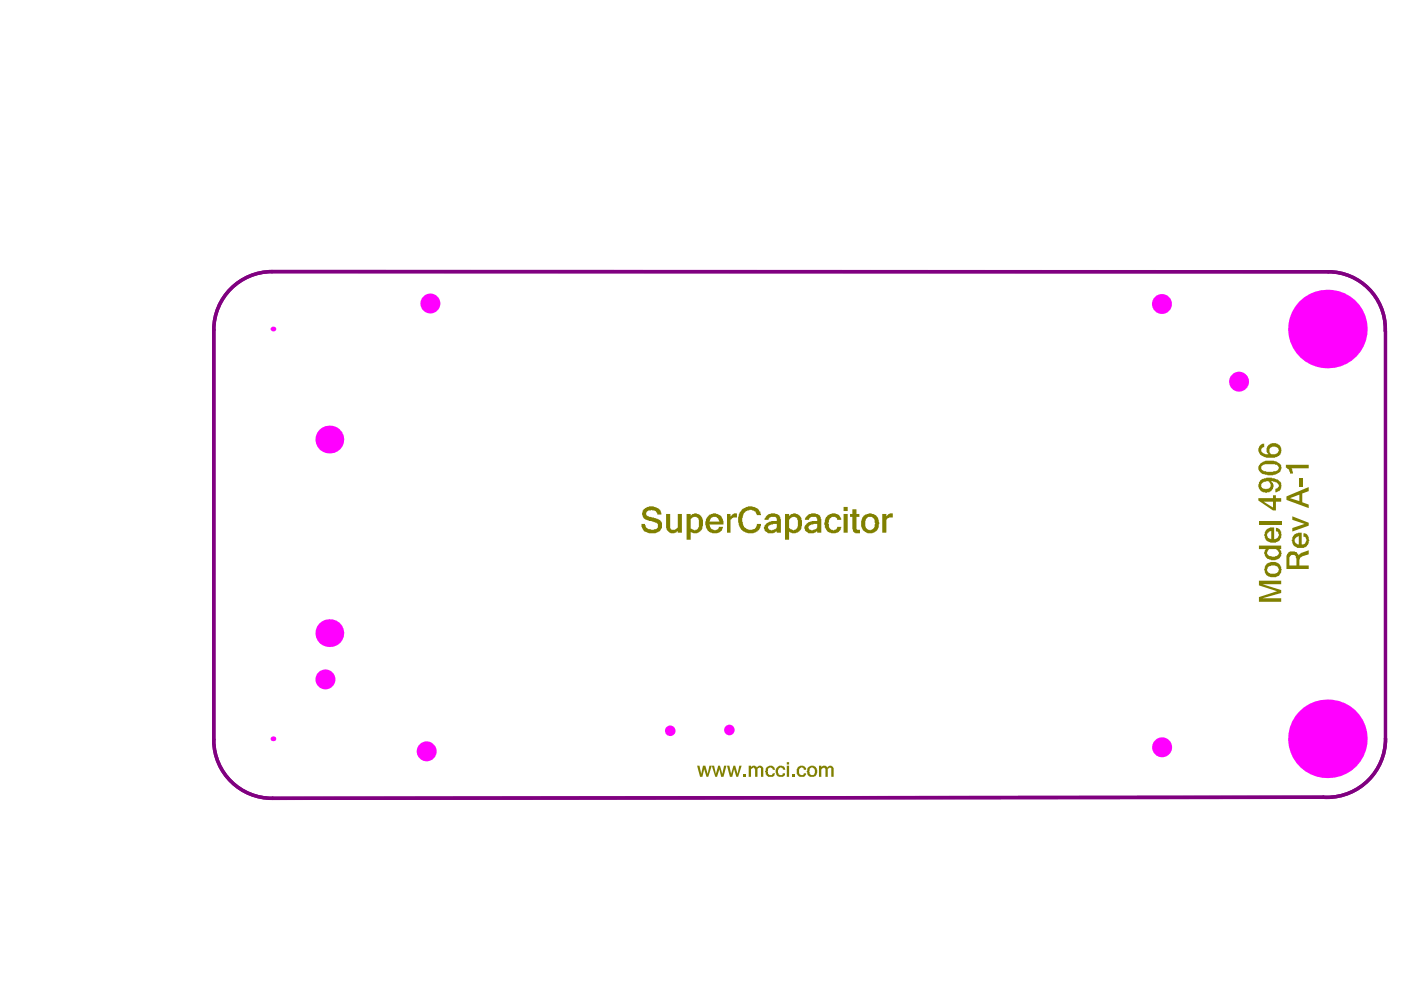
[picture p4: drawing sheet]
<svg xmlns="http://www.w3.org/2000/svg" width="297mm" height="210mm" viewBox="0 0 297 210" stroke-linecap="round" stroke-linejoin="round" font-family="sans-serif">
<g fill="#f0f">
<circle cx="246.4" cy="158.4" r="2.11"/>
<circle cx="90.5" cy="159.3" r="2.11"/>
<circle cx="91.3" cy="64.4" r="2.11"/>
<circle cx="246.4" cy="64.5" r="2.11"/>
<circle cx="69" cy="144.1" r="2.11"/>
<circle cx="142.1" cy="154.9" r="1.12"/>
<circle cx="154.6" cy="154.8" r="1.12"/>
<circle cx="262.7" cy="80.9" r="2.11"/>
<circle cx="69.8" cy="93.2" r="2.94"/>
<circle cx="69.8" cy="134.2" r="2.94"/>
<circle cx="57.9" cy="69.8" r=".5"/>
<circle cx="57.9" cy="156.6" r=".5"/>
<circle cx="281.4" cy="69.8" r="8.3"/>
<circle cx="281.4" cy="156.6" r="8.3"/>
</g>
<path d="M293.7 70.2l.1 86.4a12.4 12.4 0 0 1-13.2 12.4l-222.8 .3a12.4 12.4 0 0 1-12.5-12.5v-86.9a12.4 12.4 0 0 1 12.4-12.3h223.9a12.1 12.1 0 0 1 12.1 12.6" fill="none" stroke="#800080" stroke-width=".73"/>
<g fill="#808000">
<path d="M147.8 162.3h.5l.4 1.8 .3-1.8h.5l.5 1.8 .4-1.8h.5l-.7 2.4h-.4l-.5-1.6-.4 1.6h-.5z"/>
<path d="M150.9 162.3h.5l.4 1.8 .5-1.8h.3l.5 1.8 .4-1.8h.5l-.6 2.4h-.5l-.4-1.6-.5 1.6h-.3z"/>
<path d="M154.1 162.3h.5l.4 1.8 .5-1.8h.4l.5 1.8 .3-1.8h.5l-.7 2.4h-.4l-.5-1.6-.3 1.6h-.5z"/>
<path d="M157.6 164.2h.5v.5h-.5z"/>
<path d="M158.7 162.3h.5v.4l.2-.1a.66 .66 0 0 1 1.1 .1 .73 .73 0 0 1 .9-.3 .73 .73 0 0 1 .4 .8v1.5h-.5v-1.5a.38 .38 0 0 0-.1-.4 .38 .38 0 0 0-.5 0l-.1 .2v1.7h-.5v-1.6l-.2-.4-.7 .4v1.6h-.5z"/>
<path d="M162.5 162.7a1.07 1.07 0 0 1 1.7 .1l.1 .4h-.5a.52 .52 0 0 0-.6-.5 .52 .52 0 0 0-.4 .8h-.1l.1 .3a.5 .5 0 0 0 .5 .5 .5 .5 0 0 0 .5-.3h.5v.1a1.07 1.07 0 0 1-1.6 .5l-.4-.4v-.5h-.1z"/>
<path d="M164.6 162.8l.1-.1a1.09 1.09 0 0 1 1.7 .1l.2 .4h-.5l-.3-.4a.5 .5 0 0 0-.7 .4 .67 .67 0 0 0 0 .9 .67 .67 0 0 0 .8 .1v-.2h.7h-.2a.68 .68 0 0 1-.8 .7 1.07 1.07 0 0 1-1.2-1.2z"/>
<path d="M167.9 164.2h.5v.5h-.5z"/>
<path d="M169.2 162.6a1.05 1.05 0 0 1 1.7 .5v.1h-.5v-.2a.46 .46 0 0 0-.5-.3 .46 .46 0 0 0-.4 .4 .71 .71 0 0 0 0 .9 .71 .71 0 0 0 .9 .2v-.2h.5v.1a.97 .97 0 0 1-1.6 .4 1.27 1.27 0 0 1-.1-1.8z"/>
<path d="M173.6 162.3h.5v.4l.2-.1a.78 .78 0 0 1 1.2 .1 .68 .68 0 0 1 .8-.2 .68 .68 0 0 1 .4 .7v1.5h-.5v-1.5a.34 .34 0 0 0-.1-.4 .34 .34 0 0 0-.5 .2h-.1v1.7h-.5v-1.7l-.2-.3-.7 .4v1.6h-.5z"/>
<path d="M136.3 108.2a2.46 2.46 0 0 1 3.8 .2l.1 .7h-.8a1.1 1.1 0 0 0-1-.9l-.3-.1-.1 .1a.7 .7 0 0 0-.9 .4 .7 .7 0 0 0 .3 .9l.3 .1a4.1 4.1 0 0 1 2.4 .9 1.65 1.65 0 0 1-.4 2.2 3.2 3.2 0 0 1-3.2-.1l-.5-.9v-.6h.8a1.49 1.49 0 0 0 2.1 1.1 .76 .76 0 0 0 .6-.9 .76 .76 0 0 0-.9-.6l-.5-.2a1.74 1.74 0 0 1-2-1.5z"/>
<path d="M141.2 109h.9v2.6a.74 .74 0 0 0 .5 .8 .74 .74 0 0 0 .9-.3l.2-.3v-2.8h.9v3.9h-.9v-.5a.95 .95 0 0 1-1 .7 1.48 1.48 0 0 1-1.5-1.5z"/>
<path d="M154.1 109h.8v.5h.1a1.19 1.19 0 0 1 1.3-.7v.9h-.2a1.45 1.45 0 0 0-1.2 .5v2.7h-.8z"/>
<path d="M157.2 108.1a2.52 2.52 0 0 1 3.8 .1l.2 .3 .1 .7h-.8l-.3-.5a.67 .67 0 0 0-.7-.5 1.55 1.55 0 0 0-2 1.5 2.05 2.05 0 0 0 1 2.5h.1a1.31 1.31 0 0 0 1.9-1.1h.8v.1a2.21 2.21 0 0 1-2.7 1.9 2.41 2.41 0 0 1-2-2.1 2.77 2.77 0 0 1 .6-2.9z"/>
<path d="M175.1 109.6a2.25 2.25 0 0 1 2.8-.4l.2 .3 .3 .7h-.9a.64 .64 0 0 0-.8-.6h-.2a.62 .62 0 0 0-.6 .6h-.1v.4a1.4 1.4 0 0 0 .9 1.8l.2-.1a.5 .5 0 0 0 .6-.6h.9v.1a1.54 1.54 0 0 1-1.9 1.3 1.68 1.68 0 0 1-1.6-1.8l-.1-.5z"/>
<path d="M180.7 108h.9v1h.6v.6h-.6v2.2a.47 .47 0 0 0 .6 .5h.1v.8h-.3a.64 .64 0 0 1-.9-.3l-.3-.1-.1-.5v-2.6h-.5v-.6h.5z"/>
<path d="M187.1 109h.8v.5a1.54 1.54 0 0 1 1.4-.7v.9l-1.1 .1-.3 .4v2.7h-.8z"/>
<path d="M266.9 123.1h4.7v.8h-3.9l3.9 1.2v.6l-3.9 1.1h3.9v.8h-4.7v-1l3.9-1.2-3.9-1.3z"/>
<path d="M266.9 110.5h4.7v.7h-4.7z"/>
<path d="M274 109.5l3.5 1.3v.7l-3.5 1.2v-.7l2.6-.9-2.6-.9z"/>
<path d="M275.4 101.3h.7v1.8h-.7z"/>
<path d="M272.6 98.5h4.9v.8h-3.6l.2 1.1h-.6l-.1-.5a.88 .88 0 0 0-.8-.7z"/>
<path d="M166.8 161.6h.5v.5h-.5zM166.8 162.3h.5v2.4h-.5z"/>
<path d="M171.7 163v.2a.75 .75 0 0 0 0 .8 .75 .75 0 0 0 .7 .3 .89 .89 0 0 0 .4-.9 .89 .89 0 0 0-.8-.7zM171.3 162.7a1.15 1.15 0 0 1 1.1-.3 1.15 1.15 0 0 1 .9 .8 1.16 1.16 0 0 1-.5 1.4 1.16 1.16 0 0 1-1.4-.1l-.2-.3v-.5h-.2z"/>
<path d="M145.6 109h.8v.5a1.32 1.32 0 0 1 1.3-.6 1.32 1.32 0 0 1 1.1 .8 2.72 2.72 0 0 1-.5 3.1l-.5 .3h-.7l-.7-.3v-.1v1.7h-.8zM146.4 110.1v2l.3 .1a1.01 1.01 0 0 0 1.2-.1 1.01 1.01 0 0 0 .3-1.1v-.2a.92 .92 0 0 0-.4-1.1 .92 .92 0 0 0-1.1 .1z"/>
<path d="M150.7 110l-.3 .6h2.1a1.06 1.06 0 0 0-1.6-.9zM150 109.5h.2a1.76 1.76 0 0 1 1.8-.6 1.76 1.76 0 0 1 1.3 1.4l.1 .9h-3v.1a1.13 1.13 0 0 0 .8 1 1.13 1.13 0 0 0 1.2-.3v-.3h.9a1.61 1.61 0 0 1-2.1 1.4 1.97 1.97 0 0 1-1.7-2.1l.2-.9z"/>
<path d="M163 111.5a.69 .69 0 0 0 .1 .8 .69 .69 0 0 0 .9 0l.6-.2 .1-1h-.7zM162.3 109.6a1.98 1.98 0 0 1 3.1 0l.2 3.3h-.9v-.3a1.77 1.77 0 0 1-2.6-.2 1.45 1.45 0 0 1 1.4-1.8l.1-.1h1.1v-.3a.68 .68 0 0 0-.9-.6h-.1a.64 .64 0 0 0-.7 .6h-.9z"/>
<path d="M166.4 109h.9v.5a.67 .67 0 0 1 .8-.5l.1-.2a1.72 1.72 0 0 1 1.8 1.9v.3a2 2 0 0 1-1 1.9l-.5 .2a1.26 1.26 0 0 1-1.2-.4v1.7h-.9zM167.6 109.8l-.3 .4v1.8l.1 .1a1.03 1.03 0 0 0 1.6-.3 2.46 2.46 0 0 0-.2-2.1h-.1a.96 .96 0 0 0-1.1 .1z"/>
<path d="M171.5 111.5a.69 .69 0 0 0 .2 .8 .69 .69 0 0 0 .8 0l.6-.2 .2-1h-.8zM170.8 109.7a2 2 0 0 1 3.1-.2l.2 .6v2.8h-.8v-.3a1.72 1.72 0 0 1-2.6-.2 .94 .94 0 0 1 .2-1.2l.1-.1a1 1 0 0 1 1-.5l.1-.1h1.2a.79 .79 0 0 0-.3-.8 .79 .79 0 0 0-.9-.1 .62 .62 0 0 0-.6 .6h-.8z"/>
<path d="M178.9 107.5h.8v.9h-.8zM178.9 109h.8v3.9h-.8z"/>
<path d="M183.6 110.1v.1a2.15 2.15 0 0 0 .2 2 1.06 1.06 0 0 0 1.1 0 1.06 1.06 0 0 0 .5-1 1.22 1.22 0 0 0-1.3-1.6zM183.1 109.3h.1a1.95 1.95 0 0 1 2.4-.1 1.95 1.95 0 0 1 .7 2.3 1.9 1.9 0 0 1-2.3 1.6 1.9 1.9 0 0 1-1.4-2.4l.2-1z"/>
<path d="M268.8 120.3v.1a.84 .84 0 0 0 0 .9 .84 .84 0 0 0 .9 .3 1.14 1.14 0 0 0 1.4-.8l-.1-.4a1.63 1.63 0 0 0-2.2-.1zM268.5 119.5a2.13 2.13 0 0 1 3.1 .6 1.76 1.76 0 0 1-.5 1.9 1.76 1.76 0 0 1-1.9 .3h-.2a1.64 1.64 0 0 1-.5-2.7z"/>
<path d="M266.9 115.7h4.7v.7h-.3l.3 .4a1.59 1.59 0 0 1-1.8 2h-.1a1.7 1.7 0 0 1-1.7-1.8l.4-.6h-1.5zM268.9 116.5a.9 .9 0 0 0 0 1.3 1.94 1.94 0 0 0 2.1-.1l.1-.7-.3-.5-.3-.1h-1.5z"/>
<path d="M268.8 112.9a.93 .93 0 0 0 .7 1.4v-1.7l-.5 .1zM268.5 112.2l.8-.4h.8v2.5a.89 .89 0 0 0 1-.7 .89 .89 0 0 0-.6-1v-.8a1.61 1.61 0 0 1 1.1 2.1 1.59 1.59 0 0 1-1.8 1.2 1.53 1.53 0 0 1-1.6-1.3l-.2-.5z"/>
<path d="M267.9 106.4l2 1.2v-1.2zM266.8 105.6h3.1v-.6h.6v.6h1.1v.8h-1.1v1.8h-.6l-3.1-2.1z"/>
<path d="M267.4 102.6a.86 .86 0 0 0 .3 .9 .86 .86 0 0 0 1 .1 .76 .76 0 0 0 .7-.5 .76 .76 0 0 0-.2-.8 .88 .88 0 0 0-1.3 0zM267.2 101.9a3.7 3.7 0 0 1 2.7-.5 2.1 2.1 0 0 1 1.7 1.1 1.4 1.4 0 0 1-1.2 1.9v-.8h.1a.69 .69 0 0 0 .6-.7 .69 .69 0 0 0-.7-.6v-.2l-.9-.1a1.38 1.38 0 0 1 .4 1.4 1.38 1.38 0 0 1-1.1 1 1.48 1.48 0 0 1-1.7-.6 1.48 1.48 0 0 1 .1-1.8z"/>
<path d="M267.4 98.9a.73 .73 0 0 0 .8 1h.1a3.2 3.2 0 0 0 2.7-.4l.1-.2a1.14 1.14 0 0 0-1.3-.9h-.9a1.03 1.03 0 0 0-1.1 .3zM267.2 98.3a3.6 3.6 0 0 1 4.1 0l.3 .4a1.49 1.49 0 0 1-1.1 1.8 3.1 3.1 0 0 1-3.6-.7v-.1a1.07 1.07 0 0 1 .3-1.4z"/>
<path d="M267 94.6l.7-.5h.3v.7a.69 .69 0 0 0-.6 .8 .69 .69 0 0 0 .8 .6l.8 .1a1.26 1.26 0 0 1-.4-1.3 1.26 1.26 0 0 1 .9-.9 1.51 1.51 0 0 1 2.2 .9 1.51 1.51 0 0 1-1.3 1.9 3.5 3.5 0 0 1-3.2-.6l-.4-.6v-.6zM269.3 94.9l-.1 .3a.87 .87 0 0 0 .2 1 .87 .87 0 0 0 1.1 0 .69 .69 0 0 0 .6-.7 .69 .69 0 0 0-.6-.7l-.7-.1z"/>
<path d="M273.5 117.9l-.1 .3v1.7h1.5v-1.5l-.2-.1a.67 .67 0 0 0-.4-.7 .67 .67 0 0 0-.8 .3zM272.9 117.4a1.65 1.65 0 0 1 2.3 0l.2 .4 .3-.5 1.8-.6v.8l-1.4 .4-.5 .4-.1 .4v1.2h2v.7h-4.7v-2.8z"/>
<path d="M274.6 114.1a.93 .93 0 0 0 .8 1.3v-1.7zM274.4 113.3l.8-.4h.8v2.5a.9 .9 0 0 0 .9-.5 .9 .9 0 0 0-.2-1l-.3-.1v-.7l.6 .1a1.98 1.98 0 0 1 .4 2.2 2.01 2.01 0 0 1-2.9 .4 1.63 1.63 0 0 1-.5-1.7z"/>
<path d="M273.5 105.6l2 .6v-1.3zM272.8 105.2l4.7-1.9v.8l-1.4 .5v1.9l1.4 .5v.7l-4.7-1.7z"/>
</g>
</svg>
